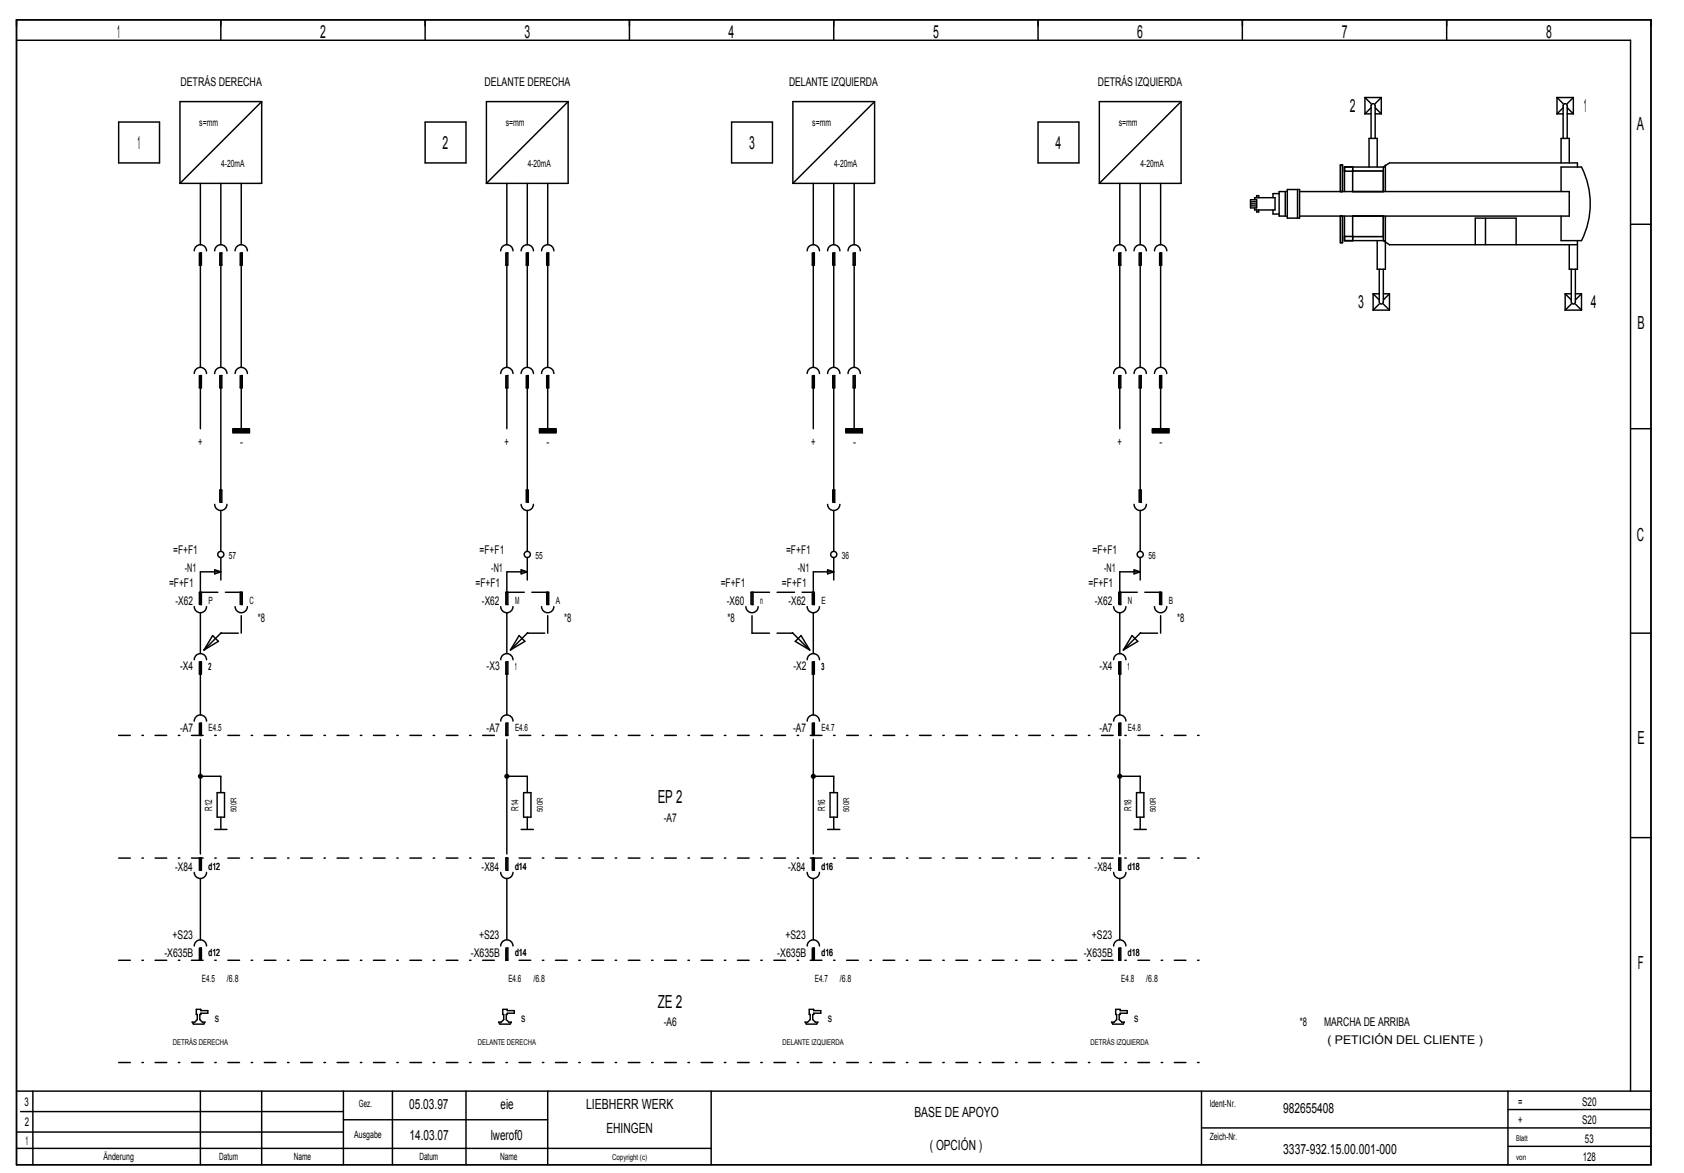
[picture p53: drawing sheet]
<svg xmlns="http://www.w3.org/2000/svg" width="408mm" height="284mm" viewBox="0 0 408 284" stroke-linecap="round" stroke-linejoin="round" font-family="sans-serif">
<defs><g id="words">
<g font-size="4.4">
<text x="28.4" y="9.3">1</text>
<text x="77.5" y="9.3">2</text>
<text x="127.1" y="9.3">3</text>
<text x="176.5" y="9.3">4</text>
<text x="226.1" y="9.3">5</text>
<text x="275.5" y="9.3">6</text>
<text x="325.1" y="9.3">7</text>
<text x="374.6" y="9.3">8</text>
<text x="327" y="27.1">2</text>
<text x="383.8" y="27.1">1</text>
<text x="396.6" y="31.6">A</text>
<text x="33.3" y="36">1</text>
<text x="107.2" y="36">2</text>
<text x="181.5" y="36">3</text>
<text x="255.7" y="36">4</text>
<text x="329" y="74.6">3</text>
<text x="385.4" y="74.6">4</text>
<text x="396.7" y="79.6">B</text>
<text x="396.6" y="131.1">C</text>
<text x="396.7" y="180.1">E</text>
<text x="159.3" y="194.4">EP 2</text>
<text x="396.8" y="234.5">F</text>
<text x="159.3" y="243.9">ZE 2</text>
</g>
<g font-size="3.4">
<text x="99.2" y="268.5">05.03.97</text>
<text x="121.3" y="268.5">eie</text>
<text x="142" y="268.5">LIEBHERR WERK</text>
<text x="310.9" y="269.5">982655408</text>
<text x="99.2" y="275.9">14.03.07</text>
<text x="118.9" y="275.9">lwerof0</text>
<text x="146.9" y="274.4">EHINGEN</text>
<text x="221.5" y="270.4">BASE DE APOYO</text>
<text x="225.3" y="278.4">( OPCIÓN )</text>
<text x="310.9" y="279.4">3337­932.15.00.001­000</text>
</g>
<g font-size="2.9">
<text x="43.7" y="20.7">DETRÁS DERECHA</text>
<text x="117.4" y="20.7">DELANTE DERECHA</text>
<text x="191.2" y="20.7">DELANTE IZQUIERDA</text>
<text x="266" y="20.7">DETRÁS IZQUIERDA</text>
<text x="48" y="107.9">+</text>
<text x="58.2" y="107.9">­</text>
<text x="122.3" y="107.9">+</text>
<text x="132.4" y="107.9">­</text>
<text x="196.5" y="107.9">+</text>
<text x="206.7" y="107.9">­</text>
<text x="270.8" y="107.9">+</text>
<text x="280.9" y="107.9">­</text>
<text x="41.9" y="134.2">=F+F1</text>
<text x="116.2" y="134.2">=F+F1</text>
<text x="190.4" y="134.2">=F+F1</text>
<text x="264.7" y="134.2">=F+F1</text>
<text x="41" y="142.1">=F+F1</text>
<text x="44.8" y="138.6">­N1</text>
<text x="115.2" y="142.1">=F+F1</text>
<text x="119" y="138.6">­N1</text>
<text x="174.6" y="142.1">=F+F1</text>
<text x="189.5" y="142.1">=F+F1</text>
<text x="193.3" y="138.6">­N1</text>
<text x="263.7" y="142.1">=F+F1</text>
<text x="267.5" y="138.6">­N1</text>
<text x="42.5" y="146.5">­X62</text>
<text x="116.8" y="146.5">­X62</text>
<text x="176.1" y="146.5">­X60</text>
<text x="191" y="146.5">­X62</text>
<text x="265.3" y="146.5">­X62</text>
<text x="62.4" y="150.6">*8</text>
<text x="136.7" y="150.6">*8</text>
<text x="176.3" y="150.6">*8</text>
<text x="285.2" y="150.6">*8</text>
<text x="43.7" y="162.3">­X4</text>
<text x="117.9" y="162.3">­X3</text>
<text x="192.2" y="162.3">­X2</text>
<text x="266.4" y="162.3">­X4</text>
<text x="43.7" y="177.2">­A7</text>
<text x="117.9" y="177.2">­A7</text>
<text x="192.2" y="177.2">­A7</text>
<text x="266.4" y="177.2">­A7</text>
<text x="160.8" y="198.9">­A7</text>
<text x="42.4" y="210.8">­X84</text>
<text x="116.7" y="210.8">­X84</text>
<text x="190.9" y="210.8">­X84</text>
<text x="265.2" y="210.8">­X84</text>
<text x="41.8" y="227.3">+S23</text>
<text x="116.1" y="227.3">+S23</text>
<text x="190.3" y="227.3">+S23</text>
<text x="264.6" y="227.3">+S23</text>
<text x="39.8" y="231.6">­X635B</text>
<text x="114.1" y="231.6">­X635B</text>
<text x="188.3" y="231.6">­X635B</text>
<text x="262.6" y="231.6">­X635B</text>
<text x="52" y="247.5">s</text>
<text x="126.3" y="247.5">s</text>
<text x="160.8" y="248.4">­A6</text>
<text x="200.5" y="247.5">s</text>
<text x="274.8" y="247.5">s</text>
<text x="314.9" y="248.4">*8</text>
<text x="320.8" y="248.4">MARCHA DE ARRIBA</text>
<text x="321.6" y="252.7">( PETICIÓN DEL CLIENTE )</text>
<text x="5.9" y="267.8">3</text>
<text x="367.8" y="267.8">=</text>
<text x="383.3" y="267.8">S20</text>
<text x="6" y="272.7">2</text>
<text x="367.8" y="272.2">+</text>
<text x="383.3" y="272.2">S20</text>
<text x="6.2" y="277.2">1</text>
<text x="383.5" y="281.1">128</text>
<text x="384" y="276.7">53</text>
</g>
<g font-size="2.4">
<text x="48.3" y="30.4">s=mm</text>
<text x="122.5" y="30.4">s=mm</text>
<text x="196.8" y="30.4">s=mm</text>
<text x="271" y="30.4">s=mm</text>
<text x="53.6" y="40.3">4­20mA</text>
<text x="127.8" y="40.3">4­20mA</text>
<text x="202.1" y="40.3">4­20mA</text>
<text x="276.3" y="40.3">4­20mA</text>
<text x="55.5" y="135.4">57</text>
<text x="129.7" y="135.4">55</text>
<text x="204" y="135.4">36</text>
<text x="278.2" y="135.4">56</text>
<text x="50.5" y="146.3">P</text>
<text x="60.4" y="146.3">C</text>
<text x="124.8" y="146.3">M</text>
<text x="134.7" y="146.3">A</text>
<text x="184.2" y="146.3">n</text>
<text x="199" y="146.3">E</text>
<text x="273.3" y="146.3">N</text>
<text x="283.2" y="146.3">B</text>
<text x="50.5" y="162.1">2</text>
<text x="124.8" y="162.1">1</text>
<text x="199" y="162.1">3</text>
<text x="273.3" y="162.1">1</text>
<text x="50.5" y="176.9">E4.5</text>
<text x="124.8" y="176.9">E4.6</text>
<text x="199" y="176.9">E4.7</text>
<text x="273.3" y="176.9">E4.8</text>
<text x="51.4" y="196.3" transform="rotate(-90 51.4 196.3)">R12</text>
<text x="125.7" y="196.3" transform="rotate(-90 125.7 196.3)">R14</text>
<text x="199.9" y="196.3" transform="rotate(-90 199.9 196.3)">R16</text>
<text x="274.2" y="196.3" transform="rotate(-90 274.2 196.3)">R18</text>
<text x="50.5" y="210.6">d12</text>
<text x="124.8" y="210.6">d14</text>
<text x="199" y="210.6">d16</text>
<text x="273.3" y="210.6">d18</text>
<text x="50.5" y="231.4">d12</text>
<text x="124.8" y="231.4">d14</text>
<text x="199" y="231.4">d16</text>
<text x="273.3" y="231.4">d18</text>
<text x="48.9" y="237.8">E4.5</text>
<text x="55" y="237.8">/6.8</text>
<text x="123.2" y="237.8">E4.6</text>
<text x="129.2" y="237.8">/6.8</text>
<text x="197.4" y="237.8">E4.7</text>
<text x="203.5" y="237.8">/6.8</text>
<text x="271.7" y="237.8">E4.8</text>
<text x="277.7" y="237.8">/6.8</text>
<text x="87" y="268">Gez.</text>
<text x="293.1" y="268">Ident­Nr.</text>
<text x="85.8" y="275.5">Ausgabe</text>
<text x="293.1" y="275.9">Zeich­Nr.</text>
<text x="25.1" y="280.9">Änderung</text>
<text x="53.1" y="280.9">Datum</text>
<text x="71.2" y="280.9">Name</text>
<text x="101.6" y="280.9">Datum</text>
<text x="121.2" y="280.9">Name</text>
</g>
<g font-size="1.9">
<text x="57.3" y="196.6" transform="rotate(-90 57.3 196.6)">500R</text>
<text x="131.5" y="196.6" transform="rotate(-90 131.5 196.6)">500R</text>
<text x="205.8" y="196.6" transform="rotate(-90 205.8 196.6)">500R</text>
<text x="280" y="196.6" transform="rotate(-90 280 196.6)">500R</text>
<text x="41.9" y="253.1">DETRÁS DERECHA</text>
<text x="115.8" y="253.1">DELANTE DERECHA</text>
<text x="189.6" y="253.1">DELANTE IZQUIERDA</text>
<text x="264.2" y="253.1">DETRÁS IZQUIERDA</text>
<text x="148.3" y="280.8">Copyright (c)</text>
<text x="367.3" y="280.8">von</text>
<text x="367.3" y="276.4">Blatt</text>
</g>
</g></defs>
<g fill="none" stroke="#000" stroke-width=".35">
<path d="M28.8 29.5h9.9v9.9h-9.9zM43.6 24.6h19.8v19.8h-19.8zM103 29.5h9.9v9.9h-9.9zM117.8 24.6h19.9v19.8h-19.9zM177.2 29.5h9.9v9.9h-9.9zM192.1 24.6h19.8v19.8h-19.8zM251.5 29.5h9.9v9.9h-9.9zM266.3 24.6h19.9v19.8h-19.9zM325.7 40.4h2v1h-2zM53.5 118.6v3h.2v-3h-.4v3M127.8 118.6v3h.2v-3h-.5v3M202 118.6v3h.2v-3h-.4v3"/>
<path d="M276.3 118.6v3h.2v-3h-.5v3M52 122.1a1.49 1.49 0 0 0 1.5 1.5 1.49 1.49 0 0 0 1.5-1.5M52 138l1.5 .4-1.5 .5zM53.5 138.4h-5v8h.3v-3h-.5v3M53.5 135v5.4M126.3 122.1a1.48 1.48 0 0 0 1.4 1.5 1.48 1.48 0 0 0 1.5-1.5M126.3 138l1.5 .4-1.5 .5zM127.8 138.4h-5v8h.2v-3h-.4v3M127.8 135v5.4M200.5 122.1a1.49 1.49 0 0 0 1.5 1.5 1.49 1.49 0 0 0 1.5-1.5M200.5 138l1.5 .4-1.5 .5zM202 138.4h-5v8h.3v-3h-.5v3"/>
<path d="M202 135v5.4M274.8 122.1a1.48 1.48 0 0 0 1.4 1.5 1.48 1.48 0 0 0 1.5-1.5M274.8 138l1.5 .4-1.5 .5zM276.3 138.4h-5v8h.2v-3h-.4v3M276.3 135v5.4M47.1 159.7a1.49 1.49 0 0 1 1.5-1.5 1.49 1.49 0 0 1 1.4 1.5M47.1 146.9a1.49 1.49 0 0 0 1.5 1.4 1.49 1.49 0 0 0 1.4-1.4M121.3 159.7a1.48 1.48 0 0 1 1.5-1.5 1.48 1.48 0 0 1 1.5 1.5M121.3 146.9a1.48 1.48 0 0 0 1.5 1.4 1.48 1.48 0 0 0 1.5-1.4M195.6 159.7a1.49 1.49 0 0 1 1.5-1.5 1.49 1.49 0 0 1 1.4 1.5M195.6 146.9a1.49 1.49 0 0 0 1.5 1.4 1.49 1.49 0 0 0 1.4-1.4M269.8 159.7a1.48 1.48 0 0 1 1.5-1.5 1.48 1.48 0 0 1 1.5 1.5"/>
<path d="M269.8 146.9a1.48 1.48 0 0 0 1.5 1.4 1.48 1.48 0 0 0 1.5-1.4M47.1 174.6a1.49 1.49 0 0 1 1.5-1.5 1.49 1.49 0 0 1 1.4 1.5M48.3 160.2v3h.5v-3h-.3v3M48.3 175.1v2.9h.5v-2.9h-.3v2.9M121.3 174.6a1.48 1.48 0 0 1 1.5-1.5 1.48 1.48 0 0 1 1.5 1.5M122.6 175.1v2.9h.4v-2.9h-.2v2.9M122.6 160.2v3h.4v-3h-.2v3M195.6 174.6a1.49 1.49 0 0 1 1.5-1.5 1.49 1.49 0 0 1 1.4 1.5M196.8 175.1v2.9h.5v-2.9h-.3v2.9M196.8 160.2v3h.5v-3h-.3v3M269.8 174.6a1.48 1.48 0 0 1 1.5-1.5 1.48 1.48 0 0 1 1.5 1.5M271.1 175.1v2.9h.4v-2.9h-.2v2.9"/>
<path d="M271.1 160.2v3h.4v-3h-.2v3M52.6 191.9h1.8v5.9h-1.8zM126.9 191.9h1.7v5.9h-1.7zM201.1 191.9h1.8v5.9h-1.8zM275.4 191.9h1.7v5.9h-1.7zM52 200.8h3M126.3 200.8h2.9M200.5 200.8h3M274.8 200.8h2.9"/>
<circle cx="53.5" cy="134.2" r=".74"/>
<circle cx="127.7" cy="134.2" r=".74"/>
<circle cx="202" cy="134.2" r=".74"/>
<circle cx="276.2" cy="134.2" r=".74"/>
<circle cx="48.5" cy="187.9" r=".45"/>
<circle cx="48.6" cy="187.9" r=".22"/>
<circle cx="122.8" cy="187.9" r=".45"/>
<circle cx="122.8" cy="187.9" r=".22"/>
<circle cx="197" cy="187.9" r=".45"/>
<circle cx="197" cy="187.9" r=".22"/>
<circle cx="271.3" cy="187.9" r=".45"/>
<circle cx="271.3" cy="187.9" r=".22"/>
</g>
<path d="M325.7 40.4h2v1h-2z" fill-rule="evenodd" fill="#fff" stroke="#000" stroke-width=".35"/>
<path d="M325.7 57.3h2v1h-2z" fill="none" stroke="#000" stroke-width=".35"/>
<path d="M325.7 57.3h2v1h-2z" fill-rule="evenodd" fill="#fff" stroke="#000" stroke-width=".35"/>
<path d="M324.8 39.9h.5v6.5h-.5z" fill="none" stroke="#000" stroke-width=".35"/>
<path d="M324.8 39.9h.5v6.5h-.5z" fill-rule="evenodd" fill="#fff" stroke="#000" stroke-width=".35"/>
<path d="M324.8 52.3h.5v6.5h-.5z" fill="none" stroke="#000" stroke-width=".35"/>
<path d="M324.8 52.3h.5v6.5h-.5z" fill-rule="evenodd" fill="#fff" stroke="#000" stroke-width=".35"/>
<path d="M327.7 41.4h7.5v5h-7.5z" fill="none" stroke="#000" stroke-width=".35"/>
<path d="M327.7 41.4h7.5v5h-7.5z" fill-rule="evenodd" fill="#fff" stroke="#000" stroke-width=".35"/>
<path d="M327.7 52.3h7.5v5h-7.5z" fill="none" stroke="#000" stroke-width=".35"/>
<path d="M327.7 52.3h7.5v5h-7.5z" fill-rule="evenodd" fill="#fff" stroke="#000" stroke-width=".35"/>
<g fill="none" stroke="#000" stroke-width=".35">
<path d="M4 4.8h396v277.2h-396zM4 9.7h391.1v254.5M53.5 4.8v4.9M103 4.8v4.9M152.5 4.8v4.9M202 4.8v4.9M251.5 4.8v4.9M301 4.8v4.9M350.5 4.8v4.9M63.4 24.6l-19.8 19.8M137.7 24.6l-19.9 19.8M211.9 24.6l-19.8 19.8"/>
<path d="M286.2 24.6l-19.9 19.8M330.7 23.6v4M330.7 27.6h1.5M330.7 23.6h4M330.7 23.6l1.5 1.5M332.2 33.5v-7.9a.5 .5 0 0 1 .5-.5 .5 .5 0 0 1 .5 .5v7.9M332.2 26.1l-1.5 1.5M333.2 27.6h1.5M333.2 26.1l1.5 1.5M334.7 23.6v4M334.7 23.6l-1.5 1.5M335.6 39.9v6.5"/>
<path d="M377.2 23.6v4M377.2 27.6h1.5M377.2 23.6h4M377.2 23.6l1.5 1.5M378.2 39.4v-5.9h2v5.9M378.7 33.5v-7.9a.49 .49 0 0 1 .5-.5 .49 .49 0 0 1 .5 .5v7.9M378.7 26.1l-1.5 1.5M379.7 27.6h1.5M379.7 26.1l1.5 1.5M381.2 23.6v4M381.2 23.6l-1.5 1.5M48.5 44.4v14.8"/>
<path d="M53.5 44.4v14.8M58.4 44.4v14.8M122.8 44.4v14.8M127.8 44.4v14.8M132.7 44.4v14.8M197 44.4v14.8M202 44.4v14.8M206.9 44.4v14.8M271.3 44.4v14.8M276.3 44.4v14.8M281.2 44.4v14.8M303 48.4h1.5v1.9h-1.5z"/>
<path d="M303 49.8h1.5M303 49.3h1.5M303 48.9h1.5M304 48.4v-.5h4.9v2.9h-4.9v-.5M304.5 47.9v-.5h.5v.5M304.5 50.8v.5h.5v-.5M308.4 50.8v1h1.5M309.9 46.9h-1.5v1M311.4 46.4v5.9M311.9 46.4h-2v5.9h2M311.9 45.9h3v6.9h-3zM314.4 45.9v6.9"/>
<path d="M314.9 46.4h65.3v5.9h-65.3M325.7 52.3v6h9.9M331.7 40.4v-6.9h2v6.9M335.2 52.3v6l1.4 .9h45.6M335.6 40.4h-9.9v6M335.6 52.3v12.9h-1.9v-6.9M357.4 59.2v-6.4h9.9v6.4M359.9 52.8v6.4M378.2 46.4v-6h5a19.8 19.8 0 0 1 0 17.9h-5v-6M382.2 40.4v-1h-45.6l-1.4 1v6M382.2 58.3v6.9h-2v-6M395.1 54.3h4.9"/>
<path d="M47.1 60.7a1.49 1.49 0 0 1 1.5-1.5 1.49 1.49 0 0 1 1.4 1.5M48.3 61.2v3h.5v-3h-.3v27.7M52 60.7a1.49 1.49 0 0 1 1.5-1.5 1.49 1.49 0 0 1 1.5 1.5M53.3 61.2v3h.4v-3h-.2v27.7M57 60.7a1.49 1.49 0 0 1 1.5-1.5 1.49 1.49 0 0 1 1.4 1.5M58.2 61.2v3h.5v-3h-.3v27.7M121.3 60.7a1.48 1.48 0 0 1 1.5-1.5 1.48 1.48 0 0 1 1.5 1.5M122.6 61.2v3h.4v-3h-.2v27.7M126.3 60.7a1.48 1.48 0 0 1 1.4-1.5 1.48 1.48 0 0 1 1.5 1.5M127.5 61.2v3h.5v-3h-.2v27.7M131.2 60.7a1.49 1.49 0 0 1 1.5-1.5 1.49 1.49 0 0 1 1.5 1.5M132.5 61.2v3h.4v-3h-.2v27.7"/>
<path d="M195.6 60.7a1.49 1.49 0 0 1 1.5-1.5 1.49 1.49 0 0 1 1.4 1.5M196.8 61.2v3h.5v-3h-.3v27.7M200.5 60.7a1.49 1.49 0 0 1 1.5-1.5 1.49 1.49 0 0 1 1.5 1.5M201.8 61.2v3h.4v-3h-.2v27.7M205.5 60.7a1.49 1.49 0 0 1 1.5-1.5 1.49 1.49 0 0 1 1.4 1.5M206.7 61.2v3h.5v-3h-.3v27.7M269.8 60.7a1.48 1.48 0 0 1 1.5-1.5 1.48 1.48 0 0 1 1.5 1.5M271.1 61.2v3h.4v-3h-.2v27.7M274.8 60.7a1.48 1.48 0 0 1 1.4-1.5 1.48 1.48 0 0 1 1.5 1.5M276 61.2v3h.5v-3h-.2v27.7M279.7 60.7a1.49 1.49 0 0 1 1.5-1.5 1.49 1.49 0 0 1 1.5 1.5M281 61.2v3h.4v-3h-.2v27.7"/>
<path d="M332.7 71.1v4M332.7 75.1h3.9M332.7 71.1h1.5M332.7 71.1l1.5 1.5M334.2 65.2v7.9a.5 .5 0 0 0 .5 .5 .5 .5 0 0 0 .5-.5v-7.9M334.2 73.6l-1.5 1.5M335.2 71.1h1.4M335.2 73.6l1.4 1.5M336.6 71.1v4M336.6 71.1l-1.4 1.5M379.2 71.1v4M379.2 75.1h4"/>
<path d="M379.2 71.1h1.5M379.2 71.1l1.5 1.5M380.7 65.2v7.9a.49 .49 0 0 0 .5 .5 .49 .49 0 0 0 .5-.5v-7.9M380.7 73.6l-1.5 1.5M381.7 71.1h1.5M381.7 73.6l1.5 1.5M383.2 71.1v4M383.2 71.1l-1.5 1.5M47.1 90.4a1.49 1.49 0 0 1 1.5-1.5 1.49 1.49 0 0 1 1.4 1.5M48.3 90.9v3h.5v-3h-.3v12.9M52 90.4a1.49 1.49 0 0 1 1.5-1.5 1.49 1.49 0 0 1 1.5 1.5M53.3 90.9v3h.4v-3h-.2v27.7"/>
<path d="M57 90.4a1.49 1.49 0 0 1 1.5-1.5 1.49 1.49 0 0 1 1.4 1.5M58.2 90.9v3h.5v-3h-.3v12.9M121.3 90.4a1.48 1.48 0 0 1 1.5-1.5 1.48 1.48 0 0 1 1.5 1.5M122.6 90.9v3h.4v-3h-.2v12.9M126.3 90.4a1.48 1.48 0 0 1 1.4-1.5 1.48 1.48 0 0 1 1.5 1.5M127.5 90.9v3h.5v-3h-.2v27.7M131.2 90.4a1.49 1.49 0 0 1 1.5-1.5 1.49 1.49 0 0 1 1.5 1.5M132.5 90.9v3h.4v-3h-.2v12.9M195.6 90.4a1.49 1.49 0 0 1 1.5-1.5 1.49 1.49 0 0 1 1.4 1.5M196.8 90.9v3h.5v-3h-.3v12.9M200.5 90.4a1.49 1.49 0 0 1 1.5-1.5 1.49 1.49 0 0 1 1.5 1.5M201.8 90.9v3h.4v-3h-.2v27.7"/>
<path d="M205.5 90.4a1.49 1.49 0 0 1 1.5-1.5 1.49 1.49 0 0 1 1.4 1.5M206.7 90.9v3h.5v-3h-.3v12.9M269.8 90.4a1.48 1.48 0 0 1 1.5-1.5 1.48 1.48 0 0 1 1.5 1.5M271.1 90.9v3h.4v-3h-.2v12.9M274.8 90.4a1.48 1.48 0 0 1 1.4-1.5 1.48 1.48 0 0 1 1.5 1.5M276 90.9v3h.5v-3h-.2v27.7M279.7 90.4a1.49 1.49 0 0 1 1.5-1.5 1.49 1.49 0 0 1 1.5 1.5M281 90.9v3h.4v-3h-.2v12.9M56.5 103.8h3.9v1h-3.9zM56.5 104.7h3.9M56.5 104.6h3.9M56.5 104.5h3.9"/>
<path d="M56.5 104.4h3.9M56.5 104.3h3.9M56.5 104.2h3.9M56.5 104.1h3.9M56.5 104h3.9M56.5 103.9h3.9M130.7 103.8h4v1h-4zM130.7 104.7h4M130.7 104.6h4M130.7 104.5h4M130.7 104.4h4M130.7 104.3h4"/>
<path d="M130.7 104.2h4M130.7 104.1h4M130.7 104h4M130.7 103.9h4M205 103.8h3.9v1h-3.9zM205 104.7h3.9M205 104.6h3.9M205 104.5h3.9M205 104.4h3.9M205 104.3h3.9M205 104.2h3.9M205 104.1h3.9"/>
<path d="M205 104h3.9M205 103.9h3.9M279.2 103.8h4v1h-4zM279.2 104.7h4M279.2 104.6h4M279.2 104.5h4M279.2 104.4h4M279.2 104.3h4M279.2 104.2h4M279.2 104.1h4M279.2 104h4M279.2 103.9h4"/>
<path d="M395.1 103.8h4.9M53.5 123.6v9.9M127.8 123.6v9.9M202 123.6v9.9M276.3 123.6v9.9M48.5 148.3v9.9M51.5 153.9l1.4 1.4-3.5 2.1zM53.6 153.2l-4.2 4.2M57 146.9a1.49 1.49 0 0 0 1.5 1.4 1.49 1.49 0 0 0 1.4-1.4M58.4 143.4v3h.3v-3h-.5v3M122.8 148.3v9.9M125.8 153.9l1.4 1.4-3.5 2.1z"/>
<path d="M127.9 153.2l-4.2 4.2M131.2 146.9a1.49 1.49 0 0 0 1.5 1.4 1.49 1.49 0 0 0 1.5-1.4M132.7 143.4v3h.2v-3h-.4v3M180.7 146.9a1.48 1.48 0 0 0 1.5 1.4 1.48 1.48 0 0 0 1.5-1.4M182.2 143.4v3h.2v-3h-.4v3M192 153.2l4.2 4.2M192.7 155.3l1.4-1.4 2.1 3.5zM197 148.3v9.9M271.3 148.3v9.9M274.3 153.9l1.4 1.4-3.5 2.1zM276.4 153.2l-4.2 4.2M279.7 146.9a1.49 1.49 0 0 0 1.5 1.4 1.49 1.49 0 0 0 1.5-1.4"/>
<path d="M281.2 143.4v3h.2v-3h-.4v3M395.1 153.3h4.9M48.5 163.2v9.9M48.5 179v27.8M122.8 163.2v9.9M122.8 179v27.8M197 163.2v9.9M197 179v27.8M271.3 163.2v9.9M271.3 179v27.8M48.5 187.9h5v4M53.5 197.8v3"/>
<path d="M122.8 187.9h5v4M127.8 197.8v3M197 187.9h5v4M202 197.8v3M271.3 187.9h5v4M276.3 197.8v3M47.1 211.2a1.49 1.49 0 0 0 1.5 1.5 1.49 1.49 0 0 0 1.4-1.5M48.5 207.7v3h.3v-3h-.5v3M48.5 212.7v14.8M121.3 211.2a1.48 1.48 0 0 0 1.5 1.5 1.48 1.48 0 0 0 1.5-1.5M122.8 207.7v3h.2v-3h-.4v3M122.8 212.7v14.8"/>
<path d="M195.6 211.2a1.49 1.49 0 0 0 1.5 1.5 1.49 1.49 0 0 0 1.4-1.5M197 207.7v3h.3v-3h-.5v3M197 212.7v14.8M269.8 211.2a1.48 1.48 0 0 0 1.5 1.5 1.48 1.48 0 0 0 1.5-1.5M271.3 207.7v3h.2v-3h-.4v3M271.3 212.7v14.8M395.1 202.8h4.9M47.1 229a1.49 1.49 0 0 1 1.5-1.5 1.49 1.49 0 0 1 1.4 1.5M48.3 229.5v3h.5v-3h-.3v3M121.3 229a1.48 1.48 0 0 1 1.5-1.5 1.48 1.48 0 0 1 1.5 1.5M122.6 229.5v3h.4v-3h-.2v3M195.6 229a1.49 1.49 0 0 1 1.5-1.5 1.49 1.49 0 0 1 1.4 1.5"/>
<path d="M196.8 229.5v3h.5v-3h-.3v3M269.8 229a1.48 1.48 0 0 1 1.5-1.5 1.48 1.48 0 0 1 1.5 1.5M271.1 229.5v3h.4v-3h-.2v3M47.6 244.4h1v.3h1.8v.6h-1.8v.3h-.2v1.3l.6 .6h.7l-.3 .5h-2.5l-.3-.5h.6l.6-.6zM121.8 244.4h1.1v.3h1.7v.6h-1.7v.3h-.2v1.3l.6 .6h.6l-.3 .5h-2.5l-.3-.5h.6l.6-.6zM196.1 244.4h1v.3h1.8v.6h-1.8v.3h-.2v1.3l.6 .6h.7l-.3 .5h-2.5l-.3-.5h.6l.6-.6zM270.3 244.4h1.1v.3h1.7v.6h-1.7v.3h-.2v1.3l.6 .6h.6l-.3 .5h-2.5l-.3-.5h.6l.6-.6zM4 278h168.3M4 274.1h79.2M4 264.2h396M5 269.1h78.2M8 264.2v17.8"/>
<path d="M48.5 264.2v17.8M63.4 264.2v17.8M83.2 264.2v17.8M83.2 271.1h49.5M95.1 264.2v17.8M112.9 264.2v17.8M132.7 264.2v17.8M172.3 264.2v17.8M291.1 264.2v17.8M291.1 273.1h108.9M365.4 264.2v17.8M365.4 277.5h34.6"/>
<path d="M365.4 268.6h34.6"/>
</g>
<path d="M48.5 143.4h9.9M53.5 153.3h4.9M58.4 153.3v-5M122.8 143.4h9.9M127.8 153.3h4.9M132.7 153.3v-5M182.2 153.3v-5M182.2 153.3h9.9M182.2 143.4h14.8M271.3 143.4h9.9M276.3 153.3h4.9M281.2 153.3v-5" fill="none" stroke="#000" stroke-width=".35" stroke-dasharray="4.2 1.8"/>
<path d="M28.8 178h262.3M28.8 207.7h262.3M28.8 232.5h262.3M28.8 257.2h262.3" fill="none" stroke="#000" stroke-width=".35" stroke-dasharray="2.8 2.8 .4 2.8"/>
<use href="#words"/>
</svg>
